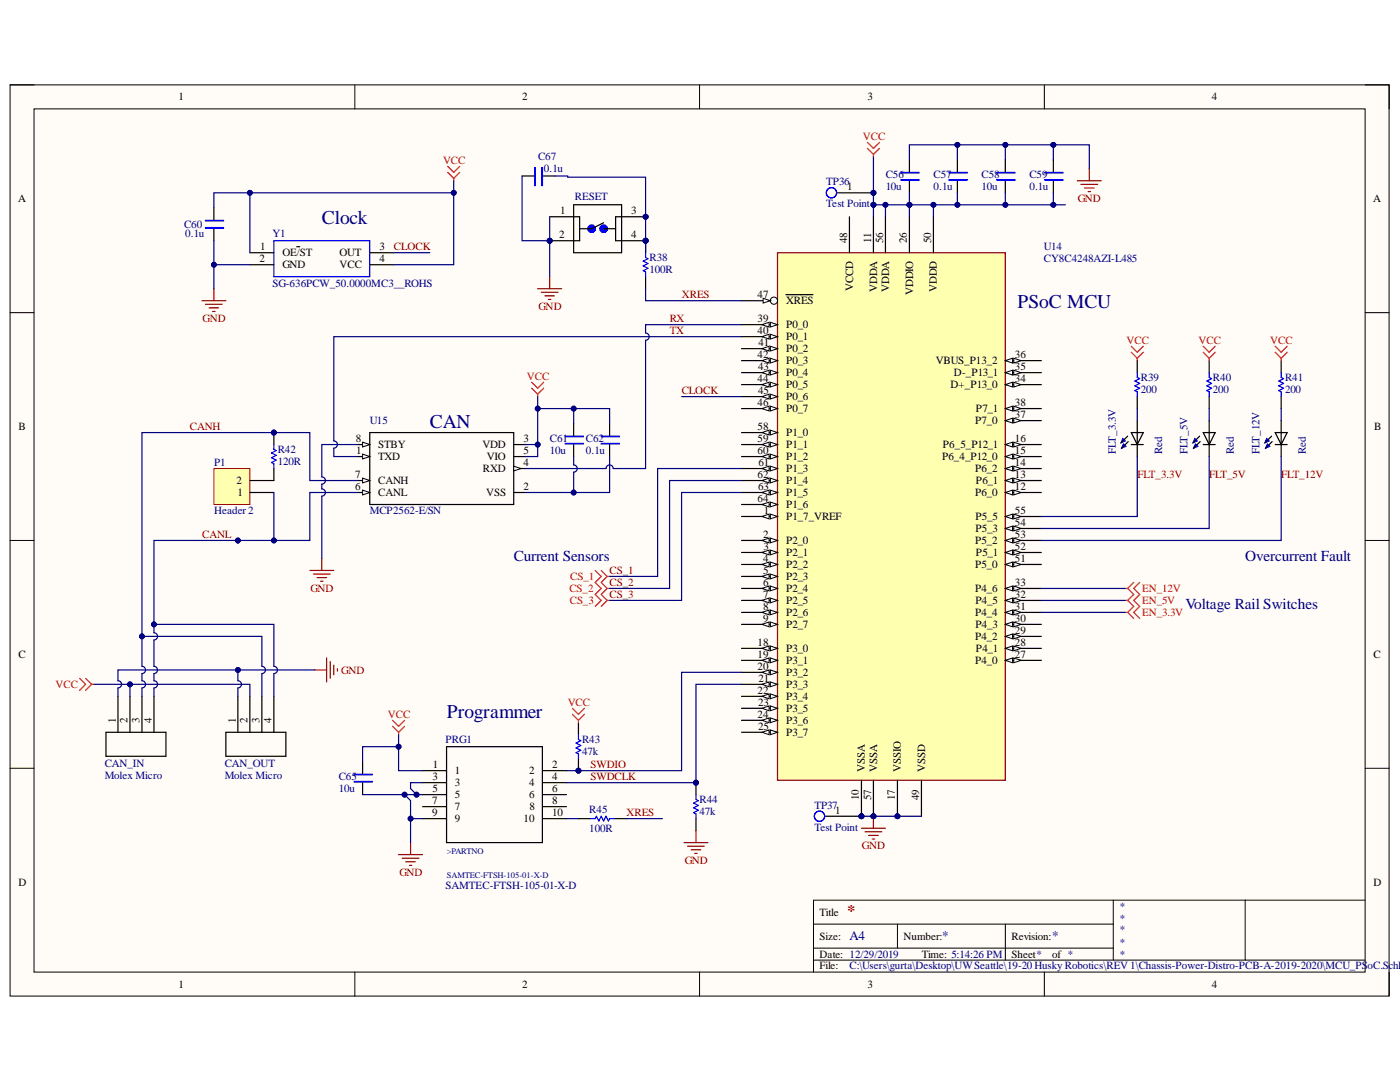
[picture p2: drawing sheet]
<svg xmlns="http://www.w3.org/2000/svg" width="279mm" height="216mm" viewBox="0 0 279 216" stroke-linecap="round" stroke-linejoin="round" font-family="sans-serif">
<defs><g id="words">
<g font-size="3.9" fill="#000080">
<text x="64.2" y="44.7">Clock</text>
<text x="203.1" y="61.5">PSoC MCU</text>
<text x="85.8" y="85.4">CAN</text>
<text x="89.2" y="143.4">Programmer</text>
</g>
<text font-size="3.2" fill="#800000" x="169.1" y="182.7">*</text>
<g font-size="3" fill="#000080">
<text x="102.5" y="111.9">Current Sensors</text>
<text x="248.5" y="111.9">Overcurrent Fault</text>
<text x="236.6" y="121.5">Voltage Rail Switches</text>
</g>
<g font-size="2.6" fill="#000080">
<text x="169.6" y="187.6">A4</text>
<text x="188" y="187.6">*</text>
<text x="210" y="187.6">*</text>
</g>
<g font-size="2.2">
<text x="35.6" y="20">1</text>
<text x="104.2" y="20">2</text>
<text x="173.1" y="20">3</text>
<text x="241.8" y="20">4</text>
<text x="3.6" y="40.3">A</text>
<text x="169.1" y="38">1</text>
<text x="274.1" y="40.3">A</text>
<text x="111.6" y="47.5">2</text>
<text x="111.8" y="42.7">1</text>
<text x="126" y="47.5">4</text>
<text x="126" y="42.7">3</text>
<text x="51.8" y="52.4">2</text>
<text x="52" y="49.9">1</text>
<text x="56.4" y="51.1">OE/ST</text>
<text x="56.4" y="53.5">GND</text>
<text x="67.8" y="51.1">OUT</text>
<text x="67.8" y="53.5">VCC</text>
<text x="75.7" y="49.9">3</text>
<text x="75.7" y="52.4">4</text>
<text x="169.1" y="48.6" transform="rotate(-90 169.1 48.6)">48</text>
<text x="173.9" y="48.6" transform="rotate(-90 173.9 48.6)">11</text>
<text x="176.2" y="48.6" transform="rotate(-90 176.2 48.6)">56</text>
<text x="181" y="48.6" transform="rotate(-90 181 48.6)">26</text>
<text x="185.8" y="48.6" transform="rotate(-90 185.8 48.6)">50</text>
<text x="151.2" y="59.5">47</text>
<text x="170.2" y="58" transform="rotate(-90 170.2 58)">VCCD</text>
<text x="175.1" y="58.3" transform="rotate(-90 175.1 58.3)">VDDA</text>
<text x="177.4" y="58.3" transform="rotate(-90 177.4 58.3)">VDDA</text>
<text x="182.3" y="59" transform="rotate(-90 182.3 59)">VDDIO</text>
<text x="187" y="58.3" transform="rotate(-90 187 58.3)">VDDD</text>
<text x="151.2" y="64.3">39</text>
<text x="156.9" y="60.7">XRES</text>
<text x="156.9" y="65.5">P0_0</text>
<text x="151.2" y="71.5">42</text>
<text x="151.2" y="66.7">40</text>
<text x="151.4" y="69.1">41</text>
<text x="156.9" y="70.3">P0_2</text>
<text x="156.9" y="67.8">P0_1</text>
<text x="202.6" y="71.5">36</text>
<text x="151.2" y="76.2">44</text>
<text x="151.3" y="73.8">43</text>
<text x="156.9" y="77.5">P0_5</text>
<text x="156.9" y="75">P0_4</text>
<text x="156.9" y="72.7">P0_3</text>
<text x="186.7" y="72.7">VBUS_P13_2</text>
<text x="189.7" y="77.5">D+_P13_0</text>
<text x="190.4" y="75">D-_P13_1</text>
<text x="202.6" y="73.8">35</text>
<text x="202.6" y="76.2">34</text>
<text x="151.2" y="81">46</text>
<text x="151.3" y="78.7">45</text>
<text x="156.9" y="82.2">P0_7</text>
<text x="156.9" y="79.8">P0_6</text>
<text x="194.8" y="82.2">P7_1</text>
<text x="202.6" y="81">38</text>
<text x="202.6" y="83.4">37</text>
<text x="3.7" y="85.9">B</text>
<text x="71" y="88.2">8</text>
<text x="75.5" y="89.4">STBY</text>
<text x="96.3" y="89.4">VDD</text>
<text x="104.5" y="88.2">3</text>
<text x="151.2" y="88.2">59</text>
<text x="151.2" y="85.9">58</text>
<text x="156.9" y="89.4">P1_1</text>
<text x="156.9" y="87">P1_0</text>
<text x="188.2" y="89.4">P6_5_P12_1</text>
<text x="194.6" y="84.6">P7_0</text>
<text x="202.6" y="88.2">16</text>
<text x="274.2" y="85.9">B</text>
<text x="70.9" y="95.4">7</text>
<text x="71.1" y="90.6">1</text>
<text x="75.5" y="91.8">TXD</text>
<text x="96.4" y="94.2">RXD</text>
<text x="97.1" y="91.8">VIO</text>
<text x="104.5" y="93">4</text>
<text x="104.5" y="90.6">5</text>
<text x="151.2" y="95.4">62</text>
<text x="151.2" y="90.6">60</text>
<text x="151.4" y="93">61</text>
<text x="156.9" y="94.2">P1_3</text>
<text x="156.9" y="91.8">P1_2</text>
<text x="188" y="91.8">P6_4_P12_0</text>
<text x="194.6" y="94.2">P6_2</text>
<text x="202.6" y="95.4">13</text>
<text x="202.6" y="93">14</text>
<text x="202.6" y="90.6">15</text>
<text x="47.2" y="96.6">2</text>
<text x="47.4" y="99">1</text>
<text x="70.9" y="97.8">6</text>
<text x="75.5" y="99">CANL</text>
<text x="75.5" y="96.6">CANH</text>
<text x="97" y="99">VSS</text>
<text x="104.5" y="97.8">2</text>
<text x="151.2" y="100.1">64</text>
<text x="151.3" y="97.8">63</text>
<text x="156.9" y="101.3">P1_6</text>
<text x="156.9" y="99">P1_5</text>
<text x="156.9" y="96.6">P1_4</text>
<text x="194.6" y="99">P6_0</text>
<text x="194.8" y="96.6">P6_1</text>
<text x="202.6" y="97.8">12</text>
<text x="152.3" y="107.3">2</text>
<text x="152.5" y="102.6">1</text>
<text x="156.9" y="103.8">P1_7_VREF</text>
<text x="194.7" y="103.8">P5_5</text>
<text x="194.7" y="106.2">P5_3</text>
<text x="202.6" y="102.6">55</text>
<text x="202.6" y="105">54</text>
<text x="202.6" y="107.3">53</text>
<text x="152.3" y="112.2">4</text>
<text x="152.4" y="109.7">3</text>
<text x="156.9" y="108.5">P2_0</text>
<text x="156.9" y="111">P2_1</text>
<text x="156.9" y="113.3">P2_2</text>
<text x="194.6" y="108.5">P5_2</text>
<text x="194.6" y="113.3">P5_0</text>
<text x="194.8" y="111">P5_1</text>
<text x="202.6" y="109.7">52</text>
<text x="202.6" y="112.2">51</text>
<text x="152.3" y="114.5">5</text>
<text x="152.3" y="116.9">6</text>
<text x="152.3" y="119.3">7</text>
<text x="156.9" y="115.7">P2_3</text>
<text x="156.9" y="118.1">P2_4</text>
<text x="194.6" y="118.1">P4_6</text>
<text x="202.6" y="119.3">32</text>
<text x="202.6" y="116.9">33</text>
<text x="152.3" y="121.7">8</text>
<text x="152.3" y="124.1">9</text>
<text x="156.9" y="120.5">P2_5</text>
<text x="156.9" y="122.9">P2_6</text>
<text x="156.9" y="125.3">P2_7</text>
<text x="194.6" y="122.9">P4_4</text>
<text x="194.7" y="125.3">P4_3</text>
<text x="194.7" y="120.5">P4_5</text>
<text x="202.6" y="124.1">30</text>
<text x="202.6" y="121.7">31</text>
<text x="3.7" y="131.3">C</text>
<text x="151.2" y="128.9">18</text>
<text x="151.2" y="131.3">19</text>
<text x="156.9" y="130.1">P3_0</text>
<text x="194.6" y="127.7">P4_2</text>
<text x="194.8" y="130.1">P4_1</text>
<text x="202.6" y="131.3">27</text>
<text x="202.6" y="128.9">28</text>
<text x="202.6" y="126.5">29</text>
<text x="274.1" y="131.3">C</text>
<text x="151.2" y="133.6">20</text>
<text x="151.4" y="136.1">21</text>
<text x="156.9" y="132.5">P3_1</text>
<text x="156.9" y="134.8">P3_2</text>
<text x="156.9" y="137.3">P3_3</text>
<text x="194.6" y="132.5">P4_0</text>
<text x="151.2" y="138.5">22</text>
<text x="151.2" y="143.2">24</text>
<text x="151.3" y="140.8">23</text>
<text x="156.9" y="139.6">P3_4</text>
<text x="156.9" y="142">P3_5</text>
<text x="23.1" y="144.2" transform="rotate(-90 23.1 144.2)">1</text>
<text x="25.5" y="144.2" transform="rotate(-90 25.5 144.2)">2</text>
<text x="27.8" y="144.2" transform="rotate(-90 27.8 144.2)">3</text>
<text x="30.3" y="144.2" transform="rotate(-90 30.3 144.2)">4</text>
<text x="47" y="144.2" transform="rotate(-90 47 144.2)">1</text>
<text x="49.4" y="144.2" transform="rotate(-90 49.4 144.2)">2</text>
<text x="51.8" y="144.2" transform="rotate(-90 51.8 144.2)">3</text>
<text x="54.2" y="144.2" transform="rotate(-90 54.2 144.2)">4</text>
<text x="151.3" y="145.7">25</text>
<text x="156.9" y="144.5">P3_6</text>
<text x="156.9" y="146.8">P3_7</text>
<text x="86.3" y="155.6">3</text>
<text x="86.4" y="153.3">1</text>
<text x="90.8" y="154.4">1</text>
<text x="105.6" y="154.4">2</text>
<text x="110.2" y="155.6">4</text>
<text x="110.2" y="153.3">2</text>
<text x="172.6" y="154" transform="rotate(-90 172.6 154)">VSSA</text>
<text x="175.1" y="154" transform="rotate(-90 175.1 154)">VSSA</text>
<text x="179.8" y="154" transform="rotate(-90 179.8 154)">VSSIO</text>
<text x="184.6" y="154" transform="rotate(-90 184.6 154)">VSSD</text>
<text x="86.2" y="160.5">7</text>
<text x="86.3" y="158.1">5</text>
<text x="90.8" y="161.6">7</text>
<text x="90.8" y="159.3">5</text>
<text x="90.8" y="156.9">3</text>
<text x="105.6" y="159.3">6</text>
<text x="105.6" y="156.9">4</text>
<text x="105.7" y="161.6">8</text>
<text x="110.2" y="160.5">8</text>
<text x="110.2" y="158.1">6</text>
<text x="171.4" y="159.7" transform="rotate(-90 171.4 159.7)">10</text>
<text x="173.9" y="159.7" transform="rotate(-90 173.9 159.7)">57</text>
<text x="178.6" y="159.7" transform="rotate(-90 178.6 159.7)">17</text>
<text x="183.4" y="159.7" transform="rotate(-90 183.4 159.7)">49</text>
<text x="86.2" y="162.8">9</text>
<text x="90.8" y="164">9</text>
<text x="104.5" y="164">10</text>
<text x="110.2" y="162.8">10</text>
<text x="166.7" y="162.4">1</text>
<text x="3.7" y="176.7">D</text>
<text x="274.1" y="176.7">D</text>
<text x="163.6" y="182.7">Title</text>
<text x="163.6" y="187.5">Size:</text>
<text x="163.6" y="191.1">Date: 12/29/2019</text>
<text x="180.3" y="187.5">Number:</text>
<text x="183.9" y="191.1">Time: 5:14:26 PM</text>
<text x="201.9" y="187.5">Revision:</text>
<text x="201.9" y="191.1">Sheet*</text>
<text x="210" y="191.1">of *</text>
<text x="35.6" y="197.1">1</text>
<text x="104.2" y="197.1">2</text>
<text x="163.6" y="193.4">File:</text>
<text x="173.1" y="197.1">3</text>
<text x="241.8" y="197.1">4</text>
</g>
<g font-size="2.2" fill="#f00">
<text x="172.2" y="27.9">VCC</text>
<text x="88.4" y="32.7">VCC</text>
<text x="224.8" y="68.6">VCC</text>
<text x="239.2" y="68.6">VCC</text>
<text x="253.5" y="68.6">VCC</text>
<text x="105.2" y="75.8">VCC</text>
<text x="113.6" y="118.1">CS_2</text>
<text x="113.8" y="115.7">CS_1</text>
<text x="227.9" y="118.1">EN_12V</text>
<text x="113.7" y="120.5">CS_3</text>
<text x="227.9" y="120.5">EN_5V</text>
<text x="227.9" y="122.9">EN_3.3V</text>
<text x="11.1" y="137.3">VCC</text>
<text x="77.4" y="143.2">VCC</text>
<text x="113.3" y="140.8">VCC</text>
</g>
<g font-size="2.2" fill="#000080">
<text x="107.4" y="32">C67</text>
<text x="108.6" y="34.3">0.1u</text>
<text x="176.8" y="35.6">C56</text>
<text x="186.3" y="35.6">C57</text>
<text x="195.9" y="35.6">C58</text>
<text x="205.4" y="35.6">C59</text>
<text x="114.7" y="39.8">RESET</text>
<text x="164.9" y="37">TP36</text>
<text x="164.9" y="41.4">Test Point</text>
<text x="176.8" y="38">10u</text>
<text x="186.3" y="38">0.1u</text>
<text x="195.9" y="38">10u</text>
<text x="205.4" y="38">0.1u</text>
<text x="36.7" y="45.4">C60</text>
<text x="37" y="47.3">0.1u</text>
<text x="54.4" y="47.3">Y1</text>
<text x="129.6" y="52.1">R38</text>
<text x="208.3" y="49.9">U14</text>
<text x="208.3" y="52.4">CY8C4248AZI-L485</text>
<text x="54.4" y="57.3">SG-636PCW_50.0000MC3__ROHS</text>
<text x="129.6" y="54.5">100R</text>
<text x="227.7" y="76">R39</text>
<text x="242.1" y="76">R40</text>
<text x="256.5" y="76">R41</text>
<text x="227.7" y="78.4">200</text>
<text x="242.1" y="78.4">200</text>
<text x="256.5" y="78.4">200</text>
<text x="73.8" y="84.6">U15</text>
<text x="109.7" y="88.2">C61</text>
<text x="116.9" y="88.2">C62</text>
<text x="42.7" y="93">P1</text>
<text x="55.4" y="90.3">R42</text>
<text x="55.4" y="92.8">120R</text>
<text x="109.7" y="90.6">10u</text>
<text x="116.9" y="90.6">0.1u</text>
<text x="222.7" y="90.6" transform="rotate(-90 222.7 90.6)">FLT_3.3V</text>
<text x="231.9" y="90.6" transform="rotate(-90 231.9 90.6)">Red</text>
<text x="237" y="90.6" transform="rotate(-90 237 90.6)">FLT_5V</text>
<text x="246.2" y="90.6" transform="rotate(-90 246.2 90.6)">Red</text>
<text x="251.4" y="90.6" transform="rotate(-90 251.4 90.6)">FLT_12V</text>
<text x="260.6" y="90.6" transform="rotate(-90 260.6 90.6)">Red</text>
<text x="42.7" y="102.6">Header2</text>
<text x="73.8" y="102.6">MCP2562-E/SN</text>
<text x="88.9" y="148.3">PRG1</text>
<text x="116.2" y="148.3">R43</text>
<text x="20.9" y="153">CAN_IN</text>
<text x="20.9" y="155.5">Molex Micro</text>
<text x="44.8" y="153">CAN_OUT</text>
<text x="44.8" y="155.5">Molex Micro</text>
<text x="67.6" y="155.6">C65</text>
<text x="116.2" y="150.6">47k</text>
<text x="67.6" y="158.1">10u</text>
<text x="139.6" y="160.2">R44</text>
<text x="162.5" y="161.4">TP37</text>
<text x="117.6" y="162.1">R45</text>
<text x="117.6" y="165.9">100R</text>
<text x="139.6" y="162.6">47k</text>
<text x="162.5" y="165.8">Test Point</text>
<text x="88.9" y="177.5">SAMTEC-FTSH-105-01-X-D</text>
<text x="223.4" y="181.5">*</text>
<text x="223.4" y="183.9">*</text>
<text x="223.4" y="186.2">*</text>
<text x="223.4" y="188.7">*</text>
<text x="223.4" y="191.1">*</text>
<text x="169.6" y="193.4">C:\Users\gurta\Desktop\UWSeattle\19-20 Husky Robotics\REV 1\Chassis-Power-Distro-PCB-A-2019-2020\MCU_PS</text>
<text x="272.9" y="193.4">oC.SchD</text>
</g>
<g font-size="2.2" fill="#800000">
<text x="215.1" y="40.3">GND</text>
<text x="78.6" y="49.9">CLOCK</text>
<text x="136.1" y="59.5">XRES</text>
<text x="40.4" y="64.3">GND</text>
<text x="107.5" y="61.9">GND</text>
<text x="133.7" y="64.3">RX</text>
<text x="133.7" y="66.7">TX</text>
<text x="136.1" y="78.7">CLOCK</text>
<text x="37.9" y="85.9">CANH</text>
<text x="227" y="95.4">FLT_3.3V</text>
<text x="241.3" y="95.4">FLT_5V</text>
<text x="255.7" y="95.4">FLT_12V</text>
<text x="40.4" y="107.3">CANL</text>
<text x="61.9" y="118.1">GND</text>
<text x="121.7" y="116.9">CS_2</text>
<text x="121.7" y="119.3">CS_3</text>
<text x="121.7" y="114.5">CS_1</text>
<text x="68.1" y="134.4">GND</text>
<text x="117.9" y="153.3">SWDIO</text>
<text x="117.9" y="155.6">SWDCLK</text>
<text x="125.1" y="162.8">XRES</text>
<text x="136.6" y="172.4">GND</text>
<text x="172" y="169.5">GND</text>
<text x="79.7" y="174.8">GND</text>
</g>
<g font-size="1.7" fill="#000080">
<text x="89.2" y="170.3">&gt;PARTNO</text>
<text x="89.2" y="175.2">SAMTEC-FTSH-105-01-X-D</text>
</g>
</g></defs>
<path d="M2 16.9h275.2v181.9h-275.2z" fill-rule="evenodd" fill="#fffcf8"/>
<path d="M2 16.9h275.2v181.9h-275.2z" fill="none" stroke="#000" stroke-width=".2"/>
<path d="M6.8 21.7h265.6v172.3h-265.6z" fill-rule="evenodd" fill="#fffcf8"/>
<g fill="none" stroke="#000" stroke-width=".2">
<path d="M2 16.9h4.8M70.8 16.9v4.8M139.6 16.9v4.8M208.4 16.9v4.8M272.4 16.9h4.8v4.8M6.8 21.7h265.6v172.3h-265.6zM2 62.4h4.8M272.4 62.4h4.8M2 107.8h4.8M272.4 107.8h4.8M2 153.3h4.8M272.4 153.3h4.8"/>
<path d="M222.2 179.6v12M248.5 179.6v12M272.4 179.6h-110.1v14.4M70.8 194v4.8M139.6 194v4.8M162.3 184.4h59.9M162.3 191.6h110.1M162.3 189.2h59.9M179.1 184.4v4.8M200.6 184.4v7.2M208.4 194v4.8M277.2 194v4.8"/>
</g>
<circle cx="171.9" cy="162.9" r=".48" fill="#000080"/>
<circle cx="171.9" cy="162.9" r=".48" fill="none" stroke="#000080" stroke-width=".2"/>
<circle cx="179.1" cy="162.9" r=".48" fill="#000080"/>
<circle cx="179.1" cy="162.9" r=".48" fill="none" stroke="#000080" stroke-width=".2"/>
<circle cx="174.3" cy="162.9" r=".48" fill="#000080"/>
<circle cx="174.3" cy="162.9" r=".48" fill="none" stroke="#000080" stroke-width=".2"/>
<path d="M155.2 50.4h45.4v105.3h-45.4z" fill-rule="evenodd" fill="#ffffb0"/>
<path d="M155.2 50.4h45.4v105.3h-45.4z" fill="none" stroke="#800000" stroke-width=".24"/>
<path d="M148 103.1h7.2" fill="none" stroke="#000" stroke-width=".24"/>
<path d="M153.7 102.6l1.5 .5-1.5 .4z" fill="#f8fcff"/>
<path d="M153.7 102.6l1.5 .5-1.5 .4z" fill="none" stroke="#000" stroke-width=".2"/>
<path d="M152.1 103.1l1.4-.5v.9z" fill="#f8fcff"/>
<path d="M152.1 103.1l1.4-.5v.9z" fill="none" stroke="#000" stroke-width=".2"/>
<path d="M148 107.8h7.2" fill="none" stroke="#000" stroke-width=".24"/>
<path d="M153.7 107.4l1.5 .4-1.5 .5z" fill="#f8fcff"/>
<path d="M153.7 107.4l1.5 .4-1.5 .5z" fill="none" stroke="#000" stroke-width=".2"/>
<path d="M152.1 107.8l1.4-.4v.9z" fill="#f8fcff"/>
<path d="M152.1 107.8l1.4-.4v.9z" fill="none" stroke="#000" stroke-width=".2"/>
<path d="M148 110.2h7.2" fill="none" stroke="#000" stroke-width=".24"/>
<path d="M153.7 109.8l1.5 .4-1.5 .5z" fill="#f8fcff"/>
<path d="M153.7 109.8l1.5 .4-1.5 .5z" fill="none" stroke="#000" stroke-width=".2"/>
<path d="M152.1 110.2l1.4-.4v.9z" fill="#f8fcff"/>
<path d="M152.1 110.2l1.4-.4v.9z" fill="none" stroke="#000" stroke-width=".2"/>
<path d="M148 112.6h7.2" fill="none" stroke="#000" stroke-width=".24"/>
<path d="M153.7 112.2l1.5 .4-1.5 .5z" fill="#f8fcff"/>
<path d="M153.7 112.2l1.5 .4-1.5 .5z" fill="none" stroke="#000" stroke-width=".2"/>
<path d="M152.1 112.6l1.4-.4v.9z" fill="#f8fcff"/>
<path d="M152.1 112.6l1.4-.4v.9z" fill="none" stroke="#000" stroke-width=".2"/>
<path d="M148 115h7.2" fill="none" stroke="#000" stroke-width=".24"/>
<path d="M153.7 114.5l1.5 .5-1.5 .5z" fill="#f8fcff"/>
<path d="M153.7 114.5l1.5 .5-1.5 .5z" fill="none" stroke="#000" stroke-width=".2"/>
<path d="M152.1 115l1.4-.5v1z" fill="#f8fcff"/>
<path d="M152.1 115l1.4-.5v1z" fill="none" stroke="#000" stroke-width=".2"/>
<path d="M148 117.4h7.2" fill="none" stroke="#000" stroke-width=".24"/>
<path d="M153.7 116.9l1.5 .5-1.5 .5z" fill="#f8fcff"/>
<path d="M153.7 116.9l1.5 .5-1.5 .5z" fill="none" stroke="#000" stroke-width=".2"/>
<path d="M152.1 117.4l1.4-.5v1z" fill="#f8fcff"/>
<path d="M152.1 117.4l1.4-.5v1z" fill="none" stroke="#000" stroke-width=".2"/>
<path d="M148 119.8h7.2" fill="none" stroke="#000" stroke-width=".24"/>
<path d="M153.7 119.3l1.5 .5-1.5 .5z" fill="#f8fcff"/>
<path d="M153.7 119.3l1.5 .5-1.5 .5z" fill="none" stroke="#000" stroke-width=".2"/>
<path d="M152.1 119.8l1.4-.5v1z" fill="#f8fcff"/>
<path d="M152.1 119.8l1.4-.5v1z" fill="none" stroke="#000" stroke-width=".2"/>
<path d="M148 122.2h7.2" fill="none" stroke="#000" stroke-width=".24"/>
<path d="M153.7 121.7l1.5 .5-1.5 .5z" fill="#f8fcff"/>
<path d="M153.7 121.7l1.5 .5-1.5 .5z" fill="none" stroke="#000" stroke-width=".2"/>
<path d="M152.1 122.2l1.4-.5v1z" fill="#f8fcff"/>
<path d="M152.1 122.2l1.4-.5v1z" fill="none" stroke="#000" stroke-width=".2"/>
<path d="M148 124.6h7.2" fill="none" stroke="#000" stroke-width=".24"/>
<path d="M153.7 124.1l1.5 .5-1.5 .5z" fill="#f8fcff"/>
<path d="M153.7 124.1l1.5 .5-1.5 .5z" fill="none" stroke="#000" stroke-width=".2"/>
<path d="M152.1 124.6l1.4-.5v1z" fill="#f8fcff"/>
<path d="M152.1 124.6l1.4-.5v1z" fill="none" stroke="#000" stroke-width=".2"/>
<path d="M171.9 155.7v7.2" fill="none" stroke="#000" stroke-width=".24"/>
<circle cx="171.9" cy="162.9" r=".48" fill="#000080"/>
<circle cx="171.9" cy="162.9" r=".48" fill="none" stroke="#000080" stroke-width=".2"/>
<path d="M174.3 43.3v7.1M200.6 98.3h7.2" fill="none" stroke="#000" stroke-width=".24"/>
<path d="M200.6 98.3l1.5-.5v1z" fill="#f8fcff"/>
<path d="M200.6 98.3l1.5-.5v1z" fill="none" stroke="#000" stroke-width=".2"/>
<path d="M202.3 97.8l1.5 .5-1.5 .5z" fill="#f8fcff"/>
<path d="M202.3 97.8l1.5 .5-1.5 .5z" fill="none" stroke="#000" stroke-width=".2"/>
<path d="M200.6 95.9h7.2" fill="none" stroke="#000" stroke-width=".24"/>
<path d="M200.6 95.9l1.5-.5v1z" fill="#f8fcff"/>
<path d="M200.6 95.9l1.5-.5v1z" fill="none" stroke="#000" stroke-width=".2"/>
<path d="M202.3 95.4l1.5 .5-1.5 .5z" fill="#f8fcff"/>
<path d="M202.3 95.4l1.5 .5-1.5 .5z" fill="none" stroke="#000" stroke-width=".2"/>
<path d="M200.6 93.5h7.2" fill="none" stroke="#000" stroke-width=".24"/>
<path d="M200.6 93.5l1.5-.5v1z" fill="#f8fcff"/>
<path d="M200.6 93.5l1.5-.5v1z" fill="none" stroke="#000" stroke-width=".2"/>
<path d="M202.3 93l1.5 .5-1.5 .5z" fill="#f8fcff"/>
<path d="M202.3 93l1.5 .5-1.5 .5z" fill="none" stroke="#000" stroke-width=".2"/>
<path d="M200.6 91.1h7.2" fill="none" stroke="#000" stroke-width=".24"/>
<path d="M200.6 91.1l1.5-.5v1z" fill="#f8fcff"/>
<path d="M200.6 91.1l1.5-.5v1z" fill="none" stroke="#000" stroke-width=".2"/>
<path d="M202.3 90.6l1.5 .5-1.5 .5z" fill="#f8fcff"/>
<path d="M202.3 90.6l1.5 .5-1.5 .5z" fill="none" stroke="#000" stroke-width=".2"/>
<path d="M200.6 88.7h7.2" fill="none" stroke="#000" stroke-width=".24"/>
<path d="M200.6 88.7l1.5-.5v1z" fill="#f8fcff"/>
<path d="M200.6 88.7l1.5-.5v1z" fill="none" stroke="#000" stroke-width=".2"/>
<path d="M202.3 88.2l1.5 .5-1.5 .5z" fill="#f8fcff"/>
<path d="M202.3 88.2l1.5 .5-1.5 .5z" fill="none" stroke="#000" stroke-width=".2"/>
<path d="M179.1 155.7v7.2" fill="none" stroke="#000" stroke-width=".24"/>
<circle cx="179.1" cy="162.9" r=".48" fill="#000080"/>
<circle cx="179.1" cy="162.9" r=".48" fill="none" stroke="#000080" stroke-width=".2"/>
<path d="M148 129.4h7.2" fill="none" stroke="#000" stroke-width=".24"/>
<path d="M153.7 128.9l1.5 .5-1.5 .5z" fill="#f8fcff"/>
<path d="M153.7 128.9l1.5 .5-1.5 .5z" fill="none" stroke="#000" stroke-width=".2"/>
<path d="M152.1 129.4l1.4-.5v1z" fill="#f8fcff"/>
<path d="M152.1 129.4l1.4-.5v1z" fill="none" stroke="#000" stroke-width=".2"/>
<path d="M148 131.8h7.2" fill="none" stroke="#000" stroke-width=".24"/>
<path d="M153.7 131.3l1.5 .5-1.5 .4z" fill="#f8fcff"/>
<path d="M153.7 131.3l1.5 .5-1.5 .4z" fill="none" stroke="#000" stroke-width=".2"/>
<path d="M152.1 131.8l1.4-.5v.9z" fill="#f8fcff"/>
<path d="M152.1 131.8l1.4-.5v.9z" fill="none" stroke="#000" stroke-width=".2"/>
<path d="M148 134.2h7.2" fill="none" stroke="#000" stroke-width=".24"/>
<path d="M153.7 133.7l1.5 .5-1.5 .4z" fill="#f8fcff"/>
<path d="M153.7 133.7l1.5 .5-1.5 .4z" fill="none" stroke="#000" stroke-width=".2"/>
<path d="M152.1 134.2l1.4-.5v.9z" fill="#f8fcff"/>
<path d="M152.1 134.2l1.4-.5v.9z" fill="none" stroke="#000" stroke-width=".2"/>
<path d="M148 136.6h7.2" fill="none" stroke="#000" stroke-width=".24"/>
<path d="M153.7 136.1l1.5 .5-1.5 .4z" fill="#f8fcff"/>
<path d="M153.7 136.1l1.5 .5-1.5 .4z" fill="none" stroke="#000" stroke-width=".2"/>
<path d="M152.1 136.6l1.4-.5v.9z" fill="#f8fcff"/>
<path d="M152.1 136.6l1.4-.5v.9z" fill="none" stroke="#000" stroke-width=".2"/>
<path d="M148 138.9h7.2" fill="none" stroke="#000" stroke-width=".24"/>
<path d="M153.7 138.5l1.5 .4-1.5 .5z" fill="#f8fcff"/>
<path d="M153.7 138.5l1.5 .4-1.5 .5z" fill="none" stroke="#000" stroke-width=".2"/>
<path d="M152.1 138.9l1.4-.4v.9z" fill="#f8fcff"/>
<path d="M152.1 138.9l1.4-.4v.9z" fill="none" stroke="#000" stroke-width=".2"/>
<path d="M148 141.3h7.2" fill="none" stroke="#000" stroke-width=".24"/>
<path d="M153.7 140.9l1.5 .4-1.5 .5z" fill="#f8fcff"/>
<path d="M153.7 140.9l1.5 .4-1.5 .5z" fill="none" stroke="#000" stroke-width=".2"/>
<path d="M152.1 141.3l1.4-.4v.9z" fill="#f8fcff"/>
<path d="M152.1 141.3l1.4-.4v.9z" fill="none" stroke="#000" stroke-width=".2"/>
<path d="M148 143.7h7.2" fill="none" stroke="#000" stroke-width=".24"/>
<path d="M153.7 143.3l1.5 .4-1.5 .5z" fill="#f8fcff"/>
<path d="M153.7 143.3l1.5 .4-1.5 .5z" fill="none" stroke="#000" stroke-width=".2"/>
<path d="M152.1 143.7l1.4-.4v.9z" fill="#f8fcff"/>
<path d="M152.1 143.7l1.4-.4v.9z" fill="none" stroke="#000" stroke-width=".2"/>
<path d="M148 146.1h7.2" fill="none" stroke="#000" stroke-width=".24"/>
<path d="M153.7 145.6l1.5 .5-1.5 .5z" fill="#f8fcff"/>
<path d="M153.7 145.6l1.5 .5-1.5 .5z" fill="none" stroke="#000" stroke-width=".2"/>
<path d="M152.1 146.1l1.4-.5v1z" fill="#f8fcff"/>
<path d="M152.1 146.1l1.4-.5v1z" fill="none" stroke="#000" stroke-width=".2"/>
<path d="M181.5 43.3v7.1M200.6 131.8h7.2" fill="none" stroke="#000" stroke-width=".24"/>
<path d="M200.6 131.8l1.5-.5v.9z" fill="#f8fcff"/>
<path d="M200.6 131.8l1.5-.5v.9z" fill="none" stroke="#000" stroke-width=".2"/>
<path d="M202.3 131.3l1.5 .5-1.5 .4z" fill="#f8fcff"/>
<path d="M202.3 131.3l1.5 .5-1.5 .4z" fill="none" stroke="#000" stroke-width=".2"/>
<path d="M200.6 129.4h7.2" fill="none" stroke="#000" stroke-width=".24"/>
<path d="M200.6 129.4l1.5-.5v1z" fill="#f8fcff"/>
<path d="M200.6 129.4l1.5-.5v1z" fill="none" stroke="#000" stroke-width=".2"/>
<path d="M202.3 128.9l1.5 .5-1.5 .5z" fill="#f8fcff"/>
<path d="M202.3 128.9l1.5 .5-1.5 .5z" fill="none" stroke="#000" stroke-width=".2"/>
<path d="M200.6 127h7.2" fill="none" stroke="#000" stroke-width=".24"/>
<path d="M200.6 127l1.5-.5v1z" fill="#f8fcff"/>
<path d="M200.6 127l1.5-.5v1z" fill="none" stroke="#000" stroke-width=".2"/>
<path d="M202.3 126.5l1.5 .5-1.5 .5z" fill="#f8fcff"/>
<path d="M202.3 126.5l1.5 .5-1.5 .5z" fill="none" stroke="#000" stroke-width=".2"/>
<path d="M200.6 124.6h7.2" fill="none" stroke="#000" stroke-width=".24"/>
<path d="M200.6 124.6l1.5-.5v1z" fill="#f8fcff"/>
<path d="M200.6 124.6l1.5-.5v1z" fill="none" stroke="#000" stroke-width=".2"/>
<path d="M202.3 124.1l1.5 .5-1.5 .5z" fill="#f8fcff"/>
<path d="M202.3 124.1l1.5 .5-1.5 .5z" fill="none" stroke="#000" stroke-width=".2"/>
<path d="M200.6 122.2h7.2" fill="none" stroke="#000" stroke-width=".24"/>
<path d="M200.6 122.2l1.5-.5v1z" fill="#f8fcff"/>
<path d="M200.6 122.2l1.5-.5v1z" fill="none" stroke="#000" stroke-width=".2"/>
<path d="M202.3 121.7l1.5 .5-1.5 .5z" fill="#f8fcff"/>
<path d="M202.3 121.7l1.5 .5-1.5 .5z" fill="none" stroke="#000" stroke-width=".2"/>
<path d="M200.6 119.8h7.2" fill="none" stroke="#000" stroke-width=".24"/>
<path d="M200.6 119.8l1.5-.5v1z" fill="#f8fcff"/>
<path d="M200.6 119.8l1.5-.5v1z" fill="none" stroke="#000" stroke-width=".2"/>
<path d="M202.3 119.3l1.5 .5-1.5 .5z" fill="#f8fcff"/>
<path d="M202.3 119.3l1.5 .5-1.5 .5z" fill="none" stroke="#000" stroke-width=".2"/>
<path d="M148 100.7h7.2" fill="none" stroke="#000" stroke-width=".24"/>
<path d="M153.7 100.2l1.5 .5-1.5 .4z" fill="#f8fcff"/>
<path d="M153.7 100.2l1.5 .5-1.5 .4z" fill="none" stroke="#000" stroke-width=".2"/>
<path d="M152.1 100.7l1.4-.5v.9z" fill="#f8fcff"/>
<path d="M152.1 100.7l1.4-.5v.9z" fill="none" stroke="#000" stroke-width=".2"/>
<path d="M148 98.3h7.2" fill="none" stroke="#000" stroke-width=".24"/>
<path d="M153.7 97.8l1.5 .5-1.5 .5z" fill="#f8fcff"/>
<path d="M153.7 97.8l1.5 .5-1.5 .5z" fill="none" stroke="#000" stroke-width=".2"/>
<path d="M152.1 98.3l1.4-.5v1z" fill="#f8fcff"/>
<path d="M152.1 98.3l1.4-.5v1z" fill="none" stroke="#000" stroke-width=".2"/>
<path d="M148 95.9h7.2" fill="none" stroke="#000" stroke-width=".24"/>
<path d="M153.7 95.4l1.5 .5-1.5 .5z" fill="#f8fcff"/>
<path d="M153.7 95.4l1.5 .5-1.5 .5z" fill="none" stroke="#000" stroke-width=".2"/>
<path d="M152.1 95.9l1.4-.5v1z" fill="#f8fcff"/>
<path d="M152.1 95.9l1.4-.5v1z" fill="none" stroke="#000" stroke-width=".2"/>
<path d="M148 93.5h7.2" fill="none" stroke="#000" stroke-width=".24"/>
<path d="M153.7 93l1.5 .5-1.5 .5z" fill="#f8fcff"/>
<path d="M153.7 93l1.5 .5-1.5 .5z" fill="none" stroke="#000" stroke-width=".2"/>
<path d="M152.1 93.5l1.4-.5v1z" fill="#f8fcff"/>
<path d="M152.1 93.5l1.4-.5v1z" fill="none" stroke="#000" stroke-width=".2"/>
<path d="M148 91.1h7.2" fill="none" stroke="#000" stroke-width=".24"/>
<path d="M153.7 90.6l1.5 .5-1.5 .5z" fill="#f8fcff"/>
<path d="M153.7 90.6l1.5 .5-1.5 .5z" fill="none" stroke="#000" stroke-width=".2"/>
<path d="M152.1 91.1l1.4-.5v1z" fill="#f8fcff"/>
<path d="M152.1 91.1l1.4-.5v1z" fill="none" stroke="#000" stroke-width=".2"/>
<path d="M148 88.7h7.2" fill="none" stroke="#000" stroke-width=".24"/>
<path d="M153.7 88.2l1.5 .5-1.5 .5z" fill="#f8fcff"/>
<path d="M153.7 88.2l1.5 .5-1.5 .5z" fill="none" stroke="#000" stroke-width=".2"/>
<path d="M152.1 88.7l1.4-.5v1z" fill="#f8fcff"/>
<path d="M152.1 88.7l1.4-.5v1z" fill="none" stroke="#000" stroke-width=".2"/>
<path d="M148 86.3h7.2" fill="none" stroke="#000" stroke-width=".24"/>
<path d="M153.7 85.8l1.5 .5-1.5 .5z" fill="#f8fcff"/>
<path d="M153.7 85.8l1.5 .5-1.5 .5z" fill="none" stroke="#000" stroke-width=".2"/>
<path d="M152.1 86.3l1.4-.5v1z" fill="#f8fcff"/>
<path d="M152.1 86.3l1.4-.5v1z" fill="none" stroke="#000" stroke-width=".2"/>
<path d="M174.3 155.7v7.2" fill="none" stroke="#000" stroke-width=".24"/>
<circle cx="174.3" cy="162.9" r=".48" fill="#000080"/>
<circle cx="174.3" cy="162.9" r=".48" fill="none" stroke="#000080" stroke-width=".2"/>
<path d="M176.7 43.3v7.1M200.6 103.1h7.2" fill="none" stroke="#000" stroke-width=".24"/>
<path d="M200.6 103.1l1.5-.5v.9z" fill="#f8fcff"/>
<path d="M200.6 103.1l1.5-.5v.9z" fill="none" stroke="#000" stroke-width=".2"/>
<path d="M202.3 102.6l1.5 .5-1.5 .4z" fill="#f8fcff"/>
<path d="M202.3 102.6l1.5 .5-1.5 .4z" fill="none" stroke="#000" stroke-width=".2"/>
<path d="M200.6 105.5h7.2" fill="none" stroke="#000" stroke-width=".24"/>
<path d="M200.6 105.5l1.5-.5v.9z" fill="#f8fcff"/>
<path d="M200.6 105.5l1.5-.5v.9z" fill="none" stroke="#000" stroke-width=".2"/>
<path d="M202.3 105l1.5 .5-1.5 .4z" fill="#f8fcff"/>
<path d="M202.3 105l1.5 .5-1.5 .4z" fill="none" stroke="#000" stroke-width=".2"/>
<path d="M200.6 107.8h7.2" fill="none" stroke="#000" stroke-width=".24"/>
<path d="M200.6 107.8l1.5-.4v.9z" fill="#f8fcff"/>
<path d="M200.6 107.8l1.5-.4v.9z" fill="none" stroke="#000" stroke-width=".2"/>
<path d="M202.3 107.4l1.5 .4-1.5 .5z" fill="#f8fcff"/>
<path d="M202.3 107.4l1.5 .4-1.5 .5z" fill="none" stroke="#000" stroke-width=".2"/>
<path d="M200.6 110.2h7.2" fill="none" stroke="#000" stroke-width=".24"/>
<path d="M200.6 110.2l1.5-.4v.9z" fill="#f8fcff"/>
<path d="M200.6 110.2l1.5-.4v.9z" fill="none" stroke="#000" stroke-width=".2"/>
<path d="M202.3 109.8l1.5 .4-1.5 .5z" fill="#f8fcff"/>
<path d="M202.3 109.8l1.5 .4-1.5 .5z" fill="none" stroke="#000" stroke-width=".2"/>
<path d="M200.6 112.6h7.2" fill="none" stroke="#000" stroke-width=".24"/>
<path d="M200.6 112.6l1.5-.4v.9z" fill="#f8fcff"/>
<path d="M200.6 112.6l1.5-.4v.9z" fill="none" stroke="#000" stroke-width=".2"/>
<path d="M202.3 112.2l1.5 .4-1.5 .5z" fill="#f8fcff"/>
<path d="M202.3 112.2l1.5 .4-1.5 .5z" fill="none" stroke="#000" stroke-width=".2"/>
<path d="M169.5 43.3v7.1M186.3 43.3v7.1M148 60h7.2M183.9 155.7v7.2" fill="none" stroke="#000" stroke-width=".24"/>
<circle cx="154.4" cy="60" r=".72" fill="#f8fcff"/>
<circle cx="154.5" cy="60" r=".72" fill="none" stroke="#000" stroke-width=".2"/>
<path d="M152.3 59.5l1.4 .5-1.4 .5z" fill="#f8fcff"/>
<path d="M152.3 59.5l1.4 .5-1.4 .5z" fill="none" stroke="#000" stroke-width=".2"/>
<path d="M156.8 58.8h5.4M148 81.5h7.2" fill="none" stroke="#000" stroke-width=".24"/>
<path d="M153.7 81.1l1.5 .4-1.5 .5z" fill="#f8fcff"/>
<path d="M153.7 81.1l1.5 .4-1.5 .5z" fill="none" stroke="#000" stroke-width=".2"/>
<path d="M152.1 81.5l1.4-.4v.9z" fill="#f8fcff"/>
<path d="M152.1 81.5l1.4-.4v.9z" fill="none" stroke="#000" stroke-width=".2"/>
<path d="M148 79.1h7.2" fill="none" stroke="#000" stroke-width=".24"/>
<path d="M153.7 78.7l1.5 .4-1.5 .5z" fill="#f8fcff"/>
<path d="M153.7 78.7l1.5 .4-1.5 .5z" fill="none" stroke="#000" stroke-width=".2"/>
<path d="M152.1 79.1l1.4-.4v.9z" fill="#f8fcff"/>
<path d="M152.1 79.1l1.4-.4v.9z" fill="none" stroke="#000" stroke-width=".2"/>
<path d="M148 76.7h7.2" fill="none" stroke="#000" stroke-width=".24"/>
<path d="M153.7 76.3l1.5 .4-1.5 .5z" fill="#f8fcff"/>
<path d="M153.7 76.3l1.5 .4-1.5 .5z" fill="none" stroke="#000" stroke-width=".2"/>
<path d="M152.1 76.7l1.4-.4v.9z" fill="#f8fcff"/>
<path d="M152.1 76.7l1.4-.4v.9z" fill="none" stroke="#000" stroke-width=".2"/>
<path d="M148 74.4h7.2" fill="none" stroke="#000" stroke-width=".24"/>
<path d="M153.7 73.9l1.5 .5-1.5 .4z" fill="#f8fcff"/>
<path d="M153.7 73.9l1.5 .5-1.5 .4z" fill="none" stroke="#000" stroke-width=".2"/>
<path d="M152.1 74.4l1.4-.5v.9z" fill="#f8fcff"/>
<path d="M152.1 74.4l1.4-.5v.9z" fill="none" stroke="#000" stroke-width=".2"/>
<path d="M148 72h7.2" fill="none" stroke="#000" stroke-width=".24"/>
<path d="M153.7 71.5l1.5 .5-1.5 .4z" fill="#f8fcff"/>
<path d="M153.7 71.5l1.5 .5-1.5 .4z" fill="none" stroke="#000" stroke-width=".2"/>
<path d="M152.1 72l1.4-.5v.9z" fill="#f8fcff"/>
<path d="M152.1 72l1.4-.5v.9z" fill="none" stroke="#000" stroke-width=".2"/>
<path d="M148 69.6h7.2" fill="none" stroke="#000" stroke-width=".24"/>
<path d="M153.7 69.1l1.5 .5-1.5 .4z" fill="#f8fcff"/>
<path d="M153.7 69.1l1.5 .5-1.5 .4z" fill="none" stroke="#000" stroke-width=".2"/>
<path d="M152.1 69.6l1.4-.5v.9z" fill="#f8fcff"/>
<path d="M152.1 69.6l1.4-.5v.9z" fill="none" stroke="#000" stroke-width=".2"/>
<path d="M148 67.2h7.2" fill="none" stroke="#000" stroke-width=".24"/>
<path d="M153.7 66.7l1.5 .5-1.5 .5z" fill="#f8fcff"/>
<path d="M153.7 66.7l1.5 .5-1.5 .5z" fill="none" stroke="#000" stroke-width=".2"/>
<path d="M152.1 67.2l1.4-.5v1z" fill="#f8fcff"/>
<path d="M152.1 67.2l1.4-.5v1z" fill="none" stroke="#000" stroke-width=".2"/>
<path d="M148 64.8h7.2" fill="none" stroke="#000" stroke-width=".24"/>
<path d="M153.7 64.3l1.5 .5-1.5 .5z" fill="#f8fcff"/>
<path d="M153.7 64.3l1.5 .5-1.5 .5z" fill="none" stroke="#000" stroke-width=".2"/>
<path d="M152.1 64.8l1.4-.5v1z" fill="#f8fcff"/>
<path d="M152.1 64.8l1.4-.5v1z" fill="none" stroke="#000" stroke-width=".2"/>
<path d="M200.6 81.5h7.2" fill="none" stroke="#000" stroke-width=".24"/>
<path d="M200.6 81.5l1.5-.4v.9z" fill="#f8fcff"/>
<path d="M200.6 81.5l1.5-.4v.9z" fill="none" stroke="#000" stroke-width=".2"/>
<path d="M202.3 81.1l1.5 .4-1.5 .5z" fill="#f8fcff"/>
<path d="M202.3 81.1l1.5 .4-1.5 .5z" fill="none" stroke="#000" stroke-width=".2"/>
<path d="M200.6 83.9h7.2" fill="none" stroke="#000" stroke-width=".24"/>
<path d="M200.6 83.9l1.5-.5v1z" fill="#f8fcff"/>
<path d="M200.6 83.9l1.5-.5v1z" fill="none" stroke="#000" stroke-width=".2"/>
<path d="M202.3 83.4l1.5 .5-1.5 .5z" fill="#f8fcff"/>
<path d="M202.3 83.4l1.5 .5-1.5 .5z" fill="none" stroke="#000" stroke-width=".2"/>
<path d="M200.6 72h7.2" fill="none" stroke="#000" stroke-width=".24"/>
<path d="M200.6 72l1.5-.5v.9z" fill="#f8fcff"/>
<path d="M200.6 72l1.5-.5v.9z" fill="none" stroke="#000" stroke-width=".2"/>
<path d="M202.3 71.5l1.5 .5-1.5 .4z" fill="#f8fcff"/>
<path d="M202.3 71.5l1.5 .5-1.5 .4z" fill="none" stroke="#000" stroke-width=".2"/>
<path d="M200.6 74.4h7.2" fill="none" stroke="#000" stroke-width=".24"/>
<path d="M200.6 74.4l1.5-.5v.9z" fill="#f8fcff"/>
<path d="M200.6 74.4l1.5-.5v.9z" fill="none" stroke="#000" stroke-width=".2"/>
<path d="M202.3 73.9l1.5 .5-1.5 .4z" fill="#f8fcff"/>
<path d="M202.3 73.9l1.5 .5-1.5 .4z" fill="none" stroke="#000" stroke-width=".2"/>
<path d="M200.6 76.7h7.2" fill="none" stroke="#000" stroke-width=".24"/>
<path d="M200.6 76.7l1.5-.4v.9z" fill="#f8fcff"/>
<path d="M200.6 76.7l1.5-.4v.9z" fill="none" stroke="#000" stroke-width=".2"/>
<path d="M202.3 76.3l1.5 .4-1.5 .5z" fill="#f8fcff"/>
<path d="M202.3 76.3l1.5 .4-1.5 .5z" fill="none" stroke="#000" stroke-width=".2"/>
<path d="M200.6 117.4h7.2" fill="none" stroke="#000" stroke-width=".24"/>
<path d="M200.6 117.4l1.5-.5v1z" fill="#f8fcff"/>
<path d="M200.6 117.4l1.5-.5v1z" fill="none" stroke="#000" stroke-width=".2"/>
<path d="M202.3 116.9l1.5 .5-1.5 .5z" fill="#f8fcff"/>
<path d="M202.3 116.9l1.5 .5-1.5 .5z" fill="none" stroke="#000" stroke-width=".2"/>
<path d="M171.9 165.3h4.8M172.6 166h3.4M173.4 166.7h1.9M174.1 167.4h.5M174.3 162.9v2.4" fill="none" stroke="#800000" stroke-width=".24"/>
<circle cx="174.3" cy="162.9" r=".48" fill="#000080"/>
<circle cx="174.3" cy="162.9" r=".48" fill="none" stroke="#000080" stroke-width=".2"/>
<path d="M215 36.1h4.8M215.7 36.8h3.4M216.4 37.5h2M217.2 38.2h.4M217.4 33.7v2.4M79.5 170.5h4.8M80.3 171.2h3.3M81 172h1.9M81.7 172.7h.5M81.9 168.1v2.4" fill="none" stroke="#800000" stroke-width=".24"/>
<g fill="none" stroke="#000" stroke-width=".24">
<path d="M84.3 158.6h4.8M84.3 156.2h4.8M84.3 153.8h4.8M89.1 149h19.1v19.1h-19.1zM108.3 158.6h4.7M108.3 156.2h4.7M108.3 153.8h4.7M84.3 163.3h4.8M84.3 161h4.8M108.3 163.3h4.7M108.3 161h4.7M115.4 163.3h2.4"/>
<path d="M122.6 163.3h2.4"/>
</g>
<path d="M117.8 163.3h1l.2-.4 .5 .9 .5-.9 .5 .9 .4-.9 .5 .9 .3-.5h.9" fill="none" stroke="#00f" stroke-width=".24"/>
<circle cx="138.9" cy="156.2" r=".48" fill="#000080"/>
<circle cx="138.9" cy="156.2" r=".48" fill="none" stroke="#000080" stroke-width=".2"/>
<path d="M138.9 156.2v2.4M138.9 163.3v2.4" fill="none" stroke="#000" stroke-width=".24"/>
<circle cx="138.9" cy="156.2" r=".48" fill="#000080"/>
<circle cx="138.9" cy="156.2" r=".48" fill="none" stroke="#000080" stroke-width=".2"/>
<path d="M138.9 158.6v.9l.5 .3-1 .4 1 .5-1 .5 1 .5-1 .4 .5 .3v.9" fill="none" stroke="#00f" stroke-width=".24"/>
<path d="M136.5 168.1h4.8M137.2 168.8h3.4M137.9 169.6h2M138.7 170.3h.4M138.9 165.7v2.4" fill="none" stroke="#800000" stroke-width=".24"/>
<circle cx="115.4" cy="153.8" r=".48" fill="#000080"/>
<circle cx="115.4" cy="153.8" r=".48" fill="none" stroke="#000080" stroke-width=".2"/>
<path d="M115.4 151.4v2.4" fill="none" stroke="#000" stroke-width=".24"/>
<circle cx="115.4" cy="153.8" r=".48" fill="#000080"/>
<circle cx="115.4" cy="153.8" r=".48" fill="none" stroke="#000080" stroke-width=".2"/>
<path d="M115.4 144.2v2.4" fill="none" stroke="#000" stroke-width=".24"/>
<path d="M115.4 146.6v1l.5 .2-.9 .5 .9 .5-.9 .4 .9 .5-.9 .5 .4 .2v1" fill="none" stroke="#00f" stroke-width=".24"/>
<circle cx="128.8" cy="48" r=".48" fill="#000080"/>
<circle cx="128.8" cy="48" r=".48" fill="none" stroke="#000080" stroke-width=".2"/>
<circle cx="128.8" cy="43.3" r=".48" fill="#000080"/>
<circle cx="128.8" cy="43.3" r=".48" fill="none" stroke="#000080" stroke-width=".2"/>
<circle cx="109.7" cy="48" r=".48" fill="#000080"/>
<circle cx="109.7" cy="48" r=".48" fill="none" stroke="#000080" stroke-width=".2"/>
<g fill="none" stroke="#00f" stroke-width="1.2">
<circle cx="118.1" cy="45.6" r=".24"/>
<circle cx="120.5" cy="45.6" r=".24"/>
</g>
<path d="M114.5 43.3h1.2v4.7h-1.2M114.5 40.9h9.6v9.5h-9.6zM120.5 44.4l-2.4 1.2h-2.4M120.5 45.6h2.4M124.1 43.3h-1.2v4.7h5.9" fill="none" stroke="#000" stroke-width=".24"/>
<circle cx="128.8" cy="48" r=".48" fill="#000080"/>
<circle cx="128.8" cy="48" r=".48" fill="none" stroke="#000080" stroke-width=".2"/>
<path d="M124.1 43.3h4.7" fill="none" stroke="#000" stroke-width=".24"/>
<circle cx="128.8" cy="43.3" r=".48" fill="#000080"/>
<circle cx="128.8" cy="43.3" r=".48" fill="none" stroke="#000080" stroke-width=".2"/>
<path d="M109.7 48h4.8" fill="none" stroke="#000" stroke-width=".24"/>
<circle cx="109.7" cy="48" r=".48" fill="#000080"/>
<circle cx="109.7" cy="48" r=".48" fill="none" stroke="#000080" stroke-width=".2"/>
<path d="M109.7 43.3h4.8" fill="none" stroke="#000" stroke-width=".24"/>
<circle cx="128.8" cy="48" r=".48" fill="#000080"/>
<circle cx="128.8" cy="48" r=".48" fill="none" stroke="#000080" stroke-width=".2"/>
<path d="M128.8 48v2.4M128.8 55.2v2.4" fill="none" stroke="#000" stroke-width=".24"/>
<circle cx="128.8" cy="48" r=".48" fill="#000080"/>
<circle cx="128.8" cy="48" r=".48" fill="none" stroke="#000080" stroke-width=".2"/>
<path d="M128.8 50.4v1l.5 .2-.9 .5 .9 .5-.9 .5 .9 .4-.9 .5 .4 .3v.9" fill="none" stroke="#00f" stroke-width=".24"/>
<path d="M107.3 57.6h4.8M108 58.3h3.4M108.7 59h2M109.5 59.8h.4M109.7 55.2v2.4" fill="none" stroke="#800000" stroke-width=".24"/>
<path d="M73.8 86.3h28.7v14.4h-28.7zM102.5 98.3h2.4M102.5 93.5h2.4" fill="none" stroke="#000" stroke-width=".24"/>
<path d="M102.5 93l1.5 .5-1.5 .5z" fill="#f8fcff"/>
<path d="M102.5 93l1.5 .5-1.5 .5z" fill="none" stroke="#000" stroke-width=".2"/>
<path d="M71.4 98.3h2.4M102.5 91.1h2.4M102.5 88.7h2.4" fill="none" stroke="#000" stroke-width=".24"/>
<path d="M72.4 97.8l1.4 .5-1.4 .5z" fill="#f8fcff"/>
<path d="M72.4 97.8l1.4 .5-1.4 .5z" fill="none" stroke="#000" stroke-width=".2"/>
<path d="M71.4 95.9h2.4" fill="none" stroke="#000" stroke-width=".24"/>
<path d="M72.4 95.4l1.4 .5-1.4 .5z" fill="#f8fcff"/>
<path d="M72.4 95.4l1.4 .5-1.4 .5z" fill="none" stroke="#000" stroke-width=".2"/>
<path d="M71.4 91.1h2.4" fill="none" stroke="#000" stroke-width=".24"/>
<path d="M72.4 90.6l1.4 .5-1.4 .5z" fill="#f8fcff"/>
<path d="M72.4 90.6l1.4 .5-1.4 .5z" fill="none" stroke="#000" stroke-width=".2"/>
<path d="M71.4 88.7h2.4" fill="none" stroke="#000" stroke-width=".24"/>
<path d="M72.4 88.2l1.4 .5-1.4 .5z" fill="#f8fcff"/>
<path d="M72.4 88.2l1.4 .5-1.4 .5z" fill="none" stroke="#000" stroke-width=".2"/>
<path d="M61.8 113.8h4.8M62.5 114.5h3.4M63.3 115.3h1.9M64 116h.5M64.2 111.4v2.4" fill="none" stroke="#800000" stroke-width=".24"/>
<path d="M42.7 93.5h7.2v7.2h-7.2z" fill-rule="evenodd" fill="#ffffb0"/>
<path d="M42.7 93.5h7.2v7.2h-7.2z" fill="none" stroke="#800000" stroke-width=".2"/>
<path d="M49.9 98.3h4.8M49.9 95.9h4.8" fill="none" stroke="#000" stroke-width=".24"/>
<circle cx="54.7" cy="86.3" r=".48" fill="#000080"/>
<circle cx="54.7" cy="86.3" r=".48" fill="none" stroke="#000080" stroke-width=".2"/>
<path d="M54.7 86.3v2.4" fill="none" stroke="#000" stroke-width=".24"/>
<circle cx="54.7" cy="86.3" r=".48" fill="#000080"/>
<circle cx="54.7" cy="86.3" r=".48" fill="none" stroke="#000080" stroke-width=".2"/>
<path d="M49.9 50.4h4.8M49.9 52.8h4.8M59.2 49.2h.6M73.8 50.4h4.8M73.8 52.8h4.8M54.7 93.5v2.4" fill="none" stroke="#000" stroke-width=".24"/>
<path d="M54.7 48h19.1v7.2h-19.1zM54.7 88.7v1l.4 .2-.9 .5 .9 .5-.9 .4 .9 .5-.9 .5 .5 .2v1" fill="none" stroke="#00f" stroke-width=".24"/>
<path d="M42.7 57.6v2.4M40.3 60h4.8M41 60.7h3.4M41.7 61.4h1.9M42.4 62.2h.5" fill="none" stroke="#800000" stroke-width=".24"/>
<path d="M224.2 88.6l.5 .5-.8 .3z" fill="#00f"/>
<path d="M224.2 88.6l.5 .5-.8 .3z" fill="none" stroke="#00f" stroke-width=".24"/>
<path d="M224.1 87.5l.5 .5-.9 .3z" fill="#00f"/>
<path d="M227 74.4v.9l.4 .3-.9 .4 .9 .5-.9 .5 .9 .5-.9 .4 .5 .3v.9M224.1 87.5l.5 .5-.9 .3z" fill="none" stroke="#00f" stroke-width=".24"/>
<path d="M227 72v2.4M227 79.1v2.4M225 87l-1.3 1.3M225.2 88.1l-1.3 1.3M225.8 86.3h2.4l-1.2 2.4zM225.8 88.7h2.4M227 83.9v7.2" fill="none" stroke="#000" stroke-width=".24"/>
<path d="M238.6 88.6l.4 .5-.8 .3z" fill="#00f"/>
<path d="M238.6 88.6l.4 .5-.8 .3z" fill="none" stroke="#00f" stroke-width=".24"/>
<path d="M238.5 87.5l.4 .5-.8 .3z" fill="#00f"/>
<path d="M241.3 74.4v.9l.5 .3-1 .4 1 .5-1 .5 1 .5-1 .4 .5 .3v.9M238.5 87.5l.4 .5-.8 .3z" fill="none" stroke="#00f" stroke-width=".24"/>
<path d="M241.3 72v2.4M241.3 79.1v2.4M239.4 87l-1.3 1.3M239.5 88.1l-1.3 1.3M240.1 86.3h2.4l-1.2 2.4zM240.1 88.7h2.4M241.3 83.9v7.2" fill="none" stroke="#000" stroke-width=".24"/>
<path d="M252.9 88.6l.5 .5-.8 .3z" fill="#00f"/>
<path d="M252.9 88.6l.5 .5-.8 .3z" fill="none" stroke="#00f" stroke-width=".24"/>
<path d="M252.8 87.5l.5 .5-.8 .3z" fill="#00f"/>
<path d="M255.7 74.4v.9l.5 .3-1 .4 1 .5-1 .5 1 .5-1 .4 .5 .3v.9M252.8 87.5l.5 .5-.8 .3z" fill="none" stroke="#00f" stroke-width=".24"/>
<path d="M255.7 72v2.4M255.7 79.1v2.4M253.8 87l-1.3 1.3M253.9 88.1l-1.3 1.3M254.5 86.3h2.4l-1.2 2.4zM254.5 88.7h2.4M255.7 83.9v7.2" fill="none" stroke="#000" stroke-width=".24"/>
<g fill="none" stroke="#f00" stroke-width=".24">
<path d="M89.4 33.2l1.2 1.2 1.2-1.2M89.4 34.4l1.2 1.2M90.6 35.6v.5M91.8 34.4l-1.2 1.2M173.1 28.4l1.2 1.2 1.2-1.2M173.1 29.6l1.2 1.2M174.3 30.8v.5M175.5 29.6l-1.2 1.2M106.1 76.3l1.2 1.2 1.2-1.2M106.1 77.5l1.2 1.2M107.3 78.7v.4M108.5 77.5l-1.2 1.2"/>
<path d="M225.8 69.1l1.2 1.2 1.2-1.2M225.8 70.3l1.2 1.2M227 71.5v.5M228.2 70.3l-1.2 1.2M240.1 69.1l1.2 1.2 1.2-1.2M240.1 70.3l1.2 1.2M241.3 71.5v.5M242.5 70.3l-1.2 1.2M254.5 69.1l1.2 1.2 1.2-1.2M254.5 70.3l1.2 1.2M255.7 71.5v.5M256.9 70.3l-1.2 1.2"/>
<path d="M118.8 113.8l1.2 1.2-1.2 1.2 1.2 1.2-1.2 1.2 1.2 1.2-1.2 1.2M120 113.8l1.2 1.2M121.2 115l-1.2 1.2 1.2 1.2M121.2 115h.5M121.2 117.4l-1.2 1.2 1.2 1.2M121.2 117.4h.5M121.2 119.8l-1.2 1.2M121.2 119.8h.5M224.6 117.4h.4M224.6 119.8h.4M225 117.4l1.3 1.2-1.3 1.2M225 119.8l1.3 1.2-1.3 1.2"/>
<path d="M226.3 116.2l-1.3 1.2M227.4 116.2l-1.1 1.2 1.1 1.2-1.1 1.2 1.1 1.2-1.1 1.2 1.1 1.2M224.6 122.2h.4M225 122.2l1.3 1.2M78.3 143.7l1.2 1.2 1.2-1.2M78.3 144.9l1.2 1.2M79.5 146.1v.5M80.7 144.9l-1.2 1.2M114.2 141.3l1.2 1.2 1.2-1.2M114.2 142.5l1.2 1.2M115.4 143.7v.5M116.6 142.5l-1.2 1.2"/>
</g>
<circle cx="171.9" cy="162.9" r=".48" fill="#000080"/>
<circle cx="171.9" cy="162.9" r=".48" fill="none" stroke="#000080" stroke-width=".2"/>
<path d="M164.7 162.9h7.2" fill="none" stroke="#000" stroke-width=".24"/>
<circle cx="171.9" cy="162.9" r=".48" fill="#000080"/>
<circle cx="171.9" cy="162.9" r=".48" fill="none" stroke="#000080" stroke-width=".2"/>
<circle cx="163.5" cy="162.9" r="1.03" fill="none" stroke="#00f" stroke-width=".24"/>
<circle cx="174.3" cy="38.5" r=".48" fill="#000080"/>
<circle cx="174.3" cy="38.5" r=".48" fill="none" stroke="#000080" stroke-width=".2"/>
<path d="M167.1 38.5h7.2" fill="none" stroke="#000" stroke-width=".24"/>
<circle cx="174.3" cy="38.5" r=".48" fill="#000080"/>
<circle cx="174.3" cy="38.5" r=".48" fill="none" stroke="#000080" stroke-width=".2"/>
<g fill="none" stroke="#00f" stroke-width=".24">
<path d="M106.7 33.4h.1v3.6h-.1zM108.1 33.4h.2v3.6h-.2zM179.8 34.4h3.6v.1h-3.6zM179.8 35.8h3.6v.2h-3.6zM189.4 34.4h3.6v.1h-3.6zM189.4 35.8h3.6v.2h-3.6zM199 34.4h3.6v.1h-3.6zM199 35.8h3.6v.2h-3.6zM208.5 34.4h3.6v.1h-3.6zM208.5 35.8h3.6v.2h-3.6zM41 44h3.6v.1h-3.6zM41 45.4h3.6v.1h-3.6z"/>
<path d="M112.8 87h3.6v.2h-3.6zM112.8 88.5h3.6v.1h-3.6zM120 87h3.6v.2h-3.6zM120 88.5h3.6v.1h-3.6zM70.7 154.5h3.6v.1h-3.6zM70.7 155.9h3.6v.1h-3.6z"/>
<circle cx="165.9" cy="38.5" r="1.02"/>
</g>
<g fill="none" stroke="#00f" stroke-width=".2">
<path d="M106.8 33.4v3.6M108.2 33.4v3.6M179.8 34.5h3.6M179.8 35.9h3.6M189.4 34.5h3.6M189.4 35.9h3.6M199 34.5h3.6M199 35.9h3.6M208.5 34.5h3.6M208.5 35.9h3.6M41 44h3.6M41 45.5h3.6"/>
<path d="M112.8 87.1h3.6M112.8 88.5h3.6M120 87.1h3.6M120 88.5h3.6M70.7 154.6h3.6M70.7 156h3.6"/>
</g>
<g fill="none" stroke="#000" stroke-width=".24">
<path d="M104.2 35.1h2.4M108.4 35.1h2.4M181.5 31.9v2.4M181.5 36.1v2.4M191.1 31.9v2.4M191.1 36.1v2.4M200.6 31.9v2.4M200.6 36.1v2.4M210.2 31.9v2.4M210.2 36.1v2.4M42.7 41.5v2.4M42.7 45.6v2.4"/>
<path d="M114.5 84.5v2.4M114.5 88.7v2.4M121.7 84.5v2.4M121.7 88.7v2.4M23.5 138.9v7.2M25.9 138.9v7.2M28.3 138.9v7.2M30.7 138.9v7.2M47.5 138.9v7.2M49.9 138.9v7.2M52.3 138.9v7.2M54.7 138.9v7.2"/>
<path d="M21.1 146.1h12v4.8h-12zM45.1 146.1h11.9v4.8h-11.9zM72.4 152v2.4M72.4 156.2v2.4"/>
</g>
<path d="M62.8 133.7h2.4M65.2 131.3v4.8M65.9 132v3.4M66.6 132.7v1.9M67.3 133.4v.5" fill="none" stroke="#800000" stroke-width=".24"/>
<path d="M15.9 135.4l1.2 1.2-1.2 1.1M17.1 135.4l1.2 1.2M18.3 136.6l-1.2 1.1M18.3 136.6h.5" fill="none" stroke="#f00" stroke-width=".24"/>
<path d="M241.3 81.5v2.4M18.8 136.6h7.1v2.3" fill="none" stroke="#000080" stroke-width=".24"/>
<circle cx="25.9" cy="136.6" r=".48" fill="#000080"/>
<circle cx="25.9" cy="136.6" r=".48" fill="none" stroke="#000080" stroke-width=".2"/>
<path d="M62.8 133.7h-39.3v2.1a.72 .72 0 0 1 .8 .8 .72 .72 0 0 1-.8 .7v1.6" fill="none" stroke="#000080" stroke-width=".24"/>
<circle cx="47.5" cy="133.7" r=".48" fill="#000080"/>
<circle cx="47.5" cy="133.7" r=".48" fill="none" stroke="#000080" stroke-width=".2"/>
<path d="M25.9 136.6h24v2.3" fill="none" stroke="#000080" stroke-width=".24"/>
<circle cx="25.9" cy="136.6" r=".48" fill="#000080"/>
<circle cx="25.9" cy="136.6" r=".48" fill="none" stroke="#000080" stroke-width=".2"/>
<path d="M28.3 127h24v6a.72 .72 0 0 1 .7 .7 .72 .72 0 0 1-.7 .7v4.5" fill="none" stroke="#000080" stroke-width=".24"/>
<circle cx="28.3" cy="127" r=".48" fill="#000080"/>
<circle cx="28.3" cy="127" r=".48" fill="none" stroke="#000080" stroke-width=".2"/>
<path d="M71.4 95.9h-9.6v-9.6h-33.5v46.7a.72 .72 0 0 1 .7 .7 .72 .72 0 0 1-.7 .7v1.4a.72 .72 0 0 1 .7 .8 .72 .72 0 0 1-.7 .7v1.6" fill="none" stroke="#000080" stroke-width=".24"/>
<circle cx="28.3" cy="127" r=".48" fill="#000080"/>
<circle cx="28.3" cy="127" r=".48" fill="none" stroke="#000080" stroke-width=".2"/>
<circle cx="54.7" cy="86.3" r=".48" fill="#000080"/>
<circle cx="54.7" cy="86.3" r=".48" fill="none" stroke="#000080" stroke-width=".2"/>
<path d="M30.7 124.6h24v8.4a.72 .72 0 0 1 .7 .7 .72 .72 0 0 1-.7 .7v4.5" fill="none" stroke="#000080" stroke-width=".24"/>
<circle cx="30.7" cy="124.6" r=".48" fill="#000080"/>
<circle cx="30.7" cy="124.6" r=".48" fill="none" stroke="#000080" stroke-width=".2"/>
<path d="M47.5 107.8h-16.8v18.5a.72 .72 0 0 1 .7 .7 .72 .72 0 0 1-.7 .7v5.3a.72 .72 0 0 1 .7 .7 .72 .72 0 0 1-.7 .7v1.4a.72 .72 0 0 1 .7 .8 .72 .72 0 0 1-.7 .7v1.6" fill="none" stroke="#000080" stroke-width=".24"/>
<circle cx="47.5" cy="107.8" r=".48" fill="#000080"/>
<circle cx="47.5" cy="107.8" r=".48" fill="none" stroke="#000080" stroke-width=".2"/>
<circle cx="30.7" cy="124.6" r=".48" fill="#000080"/>
<circle cx="30.7" cy="124.6" r=".48" fill="none" stroke="#000080" stroke-width=".2"/>
<path d="M49.9 52.8h-7.2v4.8" fill="none" stroke="#000080" stroke-width=".24"/>
<circle cx="42.7" cy="52.8" r=".48" fill="#000080"/>
<circle cx="42.7" cy="52.8" r=".48" fill="none" stroke="#000080" stroke-width=".2"/>
<path d="M49.9 38.5h-7.2v3" fill="none" stroke="#000080" stroke-width=".24"/>
<circle cx="49.9" cy="38.5" r=".48" fill="#000080"/>
<circle cx="49.9" cy="38.5" r=".48" fill="none" stroke="#000080" stroke-width=".2"/>
<path d="M54.7 107.8h-7.2v.6" fill="none" stroke="#000080" stroke-width=".24"/>
<circle cx="54.7" cy="107.8" r=".48" fill="#000080"/>
<circle cx="54.7" cy="107.8" r=".48" fill="none" stroke="#000080" stroke-width=".2"/>
<circle cx="47.5" cy="107.8" r=".48" fill="#000080"/>
<circle cx="47.5" cy="107.8" r=".48" fill="none" stroke="#000080" stroke-width=".2"/>
<path d="M49.9 50.4v-11.9h40.7v14.3h-12" fill="none" stroke="#000080" stroke-width=".24"/>
<circle cx="49.9" cy="38.5" r=".48" fill="#000080"/>
<circle cx="49.9" cy="38.5" r=".48" fill="none" stroke="#000080" stroke-width=".2"/>
<circle cx="90.6" cy="38.5" r=".48" fill="#000080"/>
<circle cx="90.6" cy="38.5" r=".48" fill="none" stroke="#000080" stroke-width=".2"/>
<path d="M54.7 98.3v9.5h7.1v-9.5h9.6" fill="none" stroke="#000080" stroke-width=".24"/>
<circle cx="54.7" cy="107.8" r=".48" fill="#000080"/>
<circle cx="54.7" cy="107.8" r=".48" fill="none" stroke="#000080" stroke-width=".2"/>
<path d="M148 67.2h-81.4v20.8a.72 .72 0 0 1 .7 .7 .72 .72 0 0 1-.7 .7v1.7h4.8M71.4 88.7h-7.2v6.5a.72 .72 0 0 1 .7 .7 .72 .72 0 0 1-.7 .7v1a.72 .72 0 0 1 .7 .7 .72 .72 0 0 1-.7 .7v12.4M84.3 156.2h-2.4v1.2l1.2 1.2h-10.7" fill="none" stroke="#000080" stroke-width=".24"/>
<circle cx="80.7" cy="158.6" r=".48" fill="#000080"/>
<circle cx="80.7" cy="158.6" r=".48" fill="none" stroke="#000080" stroke-width=".2"/>
<circle cx="83.1" cy="158.6" r=".48" fill="#000080"/>
<circle cx="83.1" cy="158.6" r=".48" fill="none" stroke="#000080" stroke-width=".2"/>
<path d="M79.5 149h-7.1v3" fill="none" stroke="#000080" stroke-width=".24"/>
<circle cx="79.5" cy="149" r=".48" fill="#000080"/>
<circle cx="79.5" cy="149" r=".48" fill="none" stroke="#000080" stroke-width=".2"/>
<path d="M78.6 50.4h7.2M79.5 146.6v7.2h4.8" fill="none" stroke="#000080" stroke-width=".24"/>
<circle cx="79.5" cy="149" r=".48" fill="#000080"/>
<circle cx="79.5" cy="149" r=".48" fill="none" stroke="#000080" stroke-width=".2"/>
<path d="M80.7 158.6l1.2 1.2v3.5h2.4" fill="none" stroke="#000080" stroke-width=".24"/>
<circle cx="80.7" cy="158.6" r=".48" fill="#000080"/>
<circle cx="80.7" cy="158.6" r=".48" fill="none" stroke="#000080" stroke-width=".2"/>
<circle cx="81.9" cy="163.3" r=".48" fill="#000080"/>
<circle cx="81.9" cy="163.3" r=".48" fill="none" stroke="#000080" stroke-width=".2"/>
<path d="M83.1 158.6h1.2" fill="none" stroke="#000080" stroke-width=".24"/>
<circle cx="83.1" cy="158.6" r=".48" fill="#000080"/>
<circle cx="83.1" cy="158.6" r=".48" fill="none" stroke="#000080" stroke-width=".2"/>
<path d="M104.2 35.1v12.9h5.5" fill="none" stroke="#000080" stroke-width=".24"/>
<circle cx="109.7" cy="48" r=".48" fill="#000080"/>
<circle cx="109.7" cy="48" r=".48" fill="none" stroke="#000080" stroke-width=".2"/>
<path d="M121.7 91.1v7.2h-16.8" fill="none" stroke="#000080" stroke-width=".24"/>
<circle cx="114.5" cy="98.3" r=".48" fill="#000080"/>
<circle cx="114.5" cy="98.3" r=".48" fill="none" stroke="#000080" stroke-width=".2"/>
<path d="M148 64.8h-19.2v1.7a.72 .72 0 0 1 .8 .7 .72 .72 0 0 1-.8 .7v25.6h-6.4a.72 .72 0 0 0-.7-.7 .72 .72 0 0 0-.8 .7h-16M104.9 88.7h2.4v2.4h-2.4" fill="none" stroke="#000080" stroke-width=".24"/>
<circle cx="107.3" cy="88.7" r=".48" fill="#000080"/>
<circle cx="107.3" cy="88.7" r=".48" fill="none" stroke="#000080" stroke-width=".2"/>
<path d="M107.3 81.5h14.4v3" fill="none" stroke="#000080" stroke-width=".24"/>
<circle cx="114.5" cy="81.5" r=".48" fill="#000080"/>
<circle cx="114.5" cy="81.5" r=".48" fill="none" stroke="#000080" stroke-width=".2"/>
<circle cx="107.3" cy="81.5" r=".48" fill="#000080"/>
<circle cx="107.3" cy="81.5" r=".48" fill="none" stroke="#000080" stroke-width=".2"/>
<path d="M110.8 35.1h2.5v.3h15.5v15" fill="none" stroke="#000080" stroke-width=".24"/>
<circle cx="128.8" cy="43.3" r=".48" fill="#000080"/>
<circle cx="128.8" cy="43.3" r=".48" fill="none" stroke="#000080" stroke-width=".2"/>
<circle cx="128.8" cy="48" r=".48" fill="#000080"/>
<circle cx="128.8" cy="48" r=".48" fill="none" stroke="#000080" stroke-width=".2"/>
<path d="M148 136.6h-9.1v19.6h-25.9M113 163.3h2.4" fill="none" stroke="#000080" stroke-width=".24"/>
<circle cx="138.9" cy="156.2" r=".48" fill="#000080"/>
<circle cx="138.9" cy="156.2" r=".48" fill="none" stroke="#000080" stroke-width=".2"/>
<path d="M148 134.2h-12v19.6h-23" fill="none" stroke="#000080" stroke-width=".24"/>
<circle cx="115.4" cy="153.8" r=".48" fill="#000080"/>
<circle cx="115.4" cy="153.8" r=".48" fill="none" stroke="#000080" stroke-width=".2"/>
<path d="M128.8 57.6v2.4h19.2M136 79.1h12M148 98.3h-12v21.5h-14.3M148 95.9h-14.4v21.5h-11.9M148 93.5h-16.8v21.5h-9.5M125 163.3h7.2M171.9 162.9h12" fill="none" stroke="#000080" stroke-width=".24"/>
<circle cx="171.9" cy="162.9" r=".48" fill="#000080"/>
<circle cx="171.9" cy="162.9" r=".48" fill="none" stroke="#000080" stroke-width=".2"/>
<circle cx="174.3" cy="162.9" r=".48" fill="#000080"/>
<circle cx="174.3" cy="162.9" r=".48" fill="none" stroke="#000080" stroke-width=".2"/>
<circle cx="179.1" cy="162.9" r=".48" fill="#000080"/>
<circle cx="179.1" cy="162.9" r=".48" fill="none" stroke="#000080" stroke-width=".2"/>
<path d="M174.3 40.9h2.4" fill="none" stroke="#000080" stroke-width=".24"/>
<circle cx="174.3" cy="40.9" r=".48" fill="#000080"/>
<circle cx="174.3" cy="40.9" r=".48" fill="none" stroke="#000080" stroke-width=".2"/>
<circle cx="176.7" cy="40.9" r=".48" fill="#000080"/>
<circle cx="176.7" cy="40.9" r=".48" fill="none" stroke="#000080" stroke-width=".2"/>
<path d="M212.6 40.9h-35.9v2.4" fill="none" stroke="#000080" stroke-width=".24"/>
<circle cx="176.7" cy="40.9" r=".48" fill="#000080"/>
<circle cx="176.7" cy="40.9" r=".48" fill="none" stroke="#000080" stroke-width=".2"/>
<circle cx="181.5" cy="40.9" r=".48" fill="#000080"/>
<circle cx="181.5" cy="40.9" r=".48" fill="none" stroke="#000080" stroke-width=".2"/>
<circle cx="186.3" cy="40.9" r=".48" fill="#000080"/>
<circle cx="186.3" cy="40.9" r=".48" fill="none" stroke="#000080" stroke-width=".2"/>
<circle cx="191.1" cy="40.9" r=".48" fill="#000080"/>
<circle cx="191.1" cy="40.9" r=".48" fill="none" stroke="#000080" stroke-width=".2"/>
<circle cx="200.6" cy="40.9" r=".48" fill="#000080"/>
<circle cx="200.6" cy="40.9" r=".48" fill="none" stroke="#000080" stroke-width=".2"/>
<circle cx="210.2" cy="40.9" r=".48" fill="#000080"/>
<circle cx="210.2" cy="40.9" r=".48" fill="none" stroke="#000080" stroke-width=".2"/>
<path d="M181.5 31.9v-3h35.9v4.8" fill="none" stroke="#000080" stroke-width=".24"/>
<circle cx="191.1" cy="28.9" r=".48" fill="#000080"/>
<circle cx="191.1" cy="28.9" r=".48" fill="none" stroke="#000080" stroke-width=".2"/>
<circle cx="200.6" cy="28.9" r=".48" fill="#000080"/>
<circle cx="200.6" cy="28.9" r=".48" fill="none" stroke="#000080" stroke-width=".2"/>
<circle cx="210.2" cy="28.9" r=".48" fill="#000080"/>
<circle cx="210.2" cy="28.9" r=".48" fill="none" stroke="#000080" stroke-width=".2"/>
<path d="M42.7 48v4.8M227 91.1v12h-19.2M241.3 91.1v14.4h-33.5M255.7 91.1v16.7h-47.9M207.8 119.8h16.8M207.8 117.4h16.8M207.8 122.2h16.8" fill="none" stroke="#000080" stroke-width=".24"/>
<circle cx="42.7" cy="52.8" r=".48" fill="#000080"/>
<circle cx="42.7" cy="52.8" r=".48" fill="none" stroke="#000080" stroke-width=".2"/>
<path d="M47.5 133.7v2.1a.72 .72 0 0 1 .7 .8 .72 .72 0 0 1-.7 .7v1.6" fill="none" stroke="#000080" stroke-width=".24"/>
<circle cx="47.5" cy="133.7" r=".48" fill="#000080"/>
<circle cx="47.5" cy="133.7" r=".48" fill="none" stroke="#000080" stroke-width=".2"/>
<path d="M81.9 163.3v4.8" fill="none" stroke="#000080" stroke-width=".24"/>
<circle cx="81.9" cy="163.3" r=".48" fill="#000080"/>
<circle cx="81.9" cy="163.3" r=".48" fill="none" stroke="#000080" stroke-width=".2"/>
<path d="M90.6 36.1v2.4" fill="none" stroke="#000080" stroke-width=".24"/>
<circle cx="90.6" cy="38.5" r=".48" fill="#000080"/>
<circle cx="90.6" cy="38.5" r=".48" fill="none" stroke="#000080" stroke-width=".2"/>
<path d="M107.3 79.1v9.6" fill="none" stroke="#000080" stroke-width=".24"/>
<circle cx="107.3" cy="88.7" r=".48" fill="#000080"/>
<circle cx="107.3" cy="88.7" r=".48" fill="none" stroke="#000080" stroke-width=".2"/>
<circle cx="107.3" cy="81.5" r=".48" fill="#000080"/>
<circle cx="107.3" cy="81.5" r=".48" fill="none" stroke="#000080" stroke-width=".2"/>
<path d="M109.7 43.3v11.9" fill="none" stroke="#000080" stroke-width=".24"/>
<circle cx="109.7" cy="48" r=".48" fill="#000080"/>
<circle cx="109.7" cy="48" r=".48" fill="none" stroke="#000080" stroke-width=".2"/>
<path d="M114.5 91.1v1.7a.72 .72 0 0 1 .7 .7 .72 .72 0 0 1-.7 .7v4.1" fill="none" stroke="#000080" stroke-width=".24"/>
<circle cx="114.5" cy="98.3" r=".48" fill="#000080"/>
<circle cx="114.5" cy="98.3" r=".48" fill="none" stroke="#000080" stroke-width=".2"/>
<path d="M114.5 81.5v3" fill="none" stroke="#000080" stroke-width=".24"/>
<circle cx="114.5" cy="81.5" r=".48" fill="#000080"/>
<circle cx="114.5" cy="81.5" r=".48" fill="none" stroke="#000080" stroke-width=".2"/>
<path d="M174.3 40.9v2.4" fill="none" stroke="#000080" stroke-width=".24"/>
<circle cx="174.3" cy="40.9" r=".48" fill="#000080"/>
<circle cx="174.3" cy="40.9" r=".48" fill="none" stroke="#000080" stroke-width=".2"/>
<path d="M174.3 31.3v9.6" fill="none" stroke="#000080" stroke-width=".24"/>
<circle cx="174.3" cy="40.9" r=".48" fill="#000080"/>
<circle cx="174.3" cy="40.9" r=".48" fill="none" stroke="#000080" stroke-width=".2"/>
<circle cx="174.3" cy="38.5" r=".48" fill="#000080"/>
<circle cx="174.3" cy="38.5" r=".48" fill="none" stroke="#000080" stroke-width=".2"/>
<path d="M181.5 40.9v2.4" fill="none" stroke="#000080" stroke-width=".24"/>
<circle cx="181.5" cy="40.9" r=".48" fill="#000080"/>
<circle cx="181.5" cy="40.9" r=".48" fill="none" stroke="#000080" stroke-width=".2"/>
<path d="M181.5 38.5v2.4" fill="none" stroke="#000080" stroke-width=".24"/>
<circle cx="181.5" cy="40.9" r=".48" fill="#000080"/>
<circle cx="181.5" cy="40.9" r=".48" fill="none" stroke="#000080" stroke-width=".2"/>
<path d="M186.3 40.9v2.4" fill="none" stroke="#000080" stroke-width=".24"/>
<circle cx="186.3" cy="40.9" r=".48" fill="#000080"/>
<circle cx="186.3" cy="40.9" r=".48" fill="none" stroke="#000080" stroke-width=".2"/>
<path d="M191.1 38.5v2.4" fill="none" stroke="#000080" stroke-width=".24"/>
<circle cx="191.1" cy="40.9" r=".48" fill="#000080"/>
<circle cx="191.1" cy="40.9" r=".48" fill="none" stroke="#000080" stroke-width=".2"/>
<path d="M191.1 28.9v3" fill="none" stroke="#000080" stroke-width=".24"/>
<circle cx="191.1" cy="28.9" r=".48" fill="#000080"/>
<circle cx="191.1" cy="28.9" r=".48" fill="none" stroke="#000080" stroke-width=".2"/>
<path d="M200.6 38.5v2.4" fill="none" stroke="#000080" stroke-width=".24"/>
<circle cx="200.6" cy="40.9" r=".48" fill="#000080"/>
<circle cx="200.6" cy="40.9" r=".48" fill="none" stroke="#000080" stroke-width=".2"/>
<path d="M200.6 28.9v3" fill="none" stroke="#000080" stroke-width=".24"/>
<circle cx="200.6" cy="28.9" r=".48" fill="#000080"/>
<circle cx="200.6" cy="28.9" r=".48" fill="none" stroke="#000080" stroke-width=".2"/>
<path d="M210.2 38.5v2.4" fill="none" stroke="#000080" stroke-width=".24"/>
<circle cx="210.2" cy="40.9" r=".48" fill="#000080"/>
<circle cx="210.2" cy="40.9" r=".48" fill="none" stroke="#000080" stroke-width=".2"/>
<path d="M210.2 28.9v3" fill="none" stroke="#000080" stroke-width=".24"/>
<circle cx="210.2" cy="28.9" r=".48" fill="#000080"/>
<circle cx="210.2" cy="28.9" r=".48" fill="none" stroke="#000080" stroke-width=".2"/>
<path d="M227 81.5v2.4M255.7 81.5v2.4" fill="none" stroke="#000080" stroke-width=".24"/>
<use href="#words"/>
</svg>
